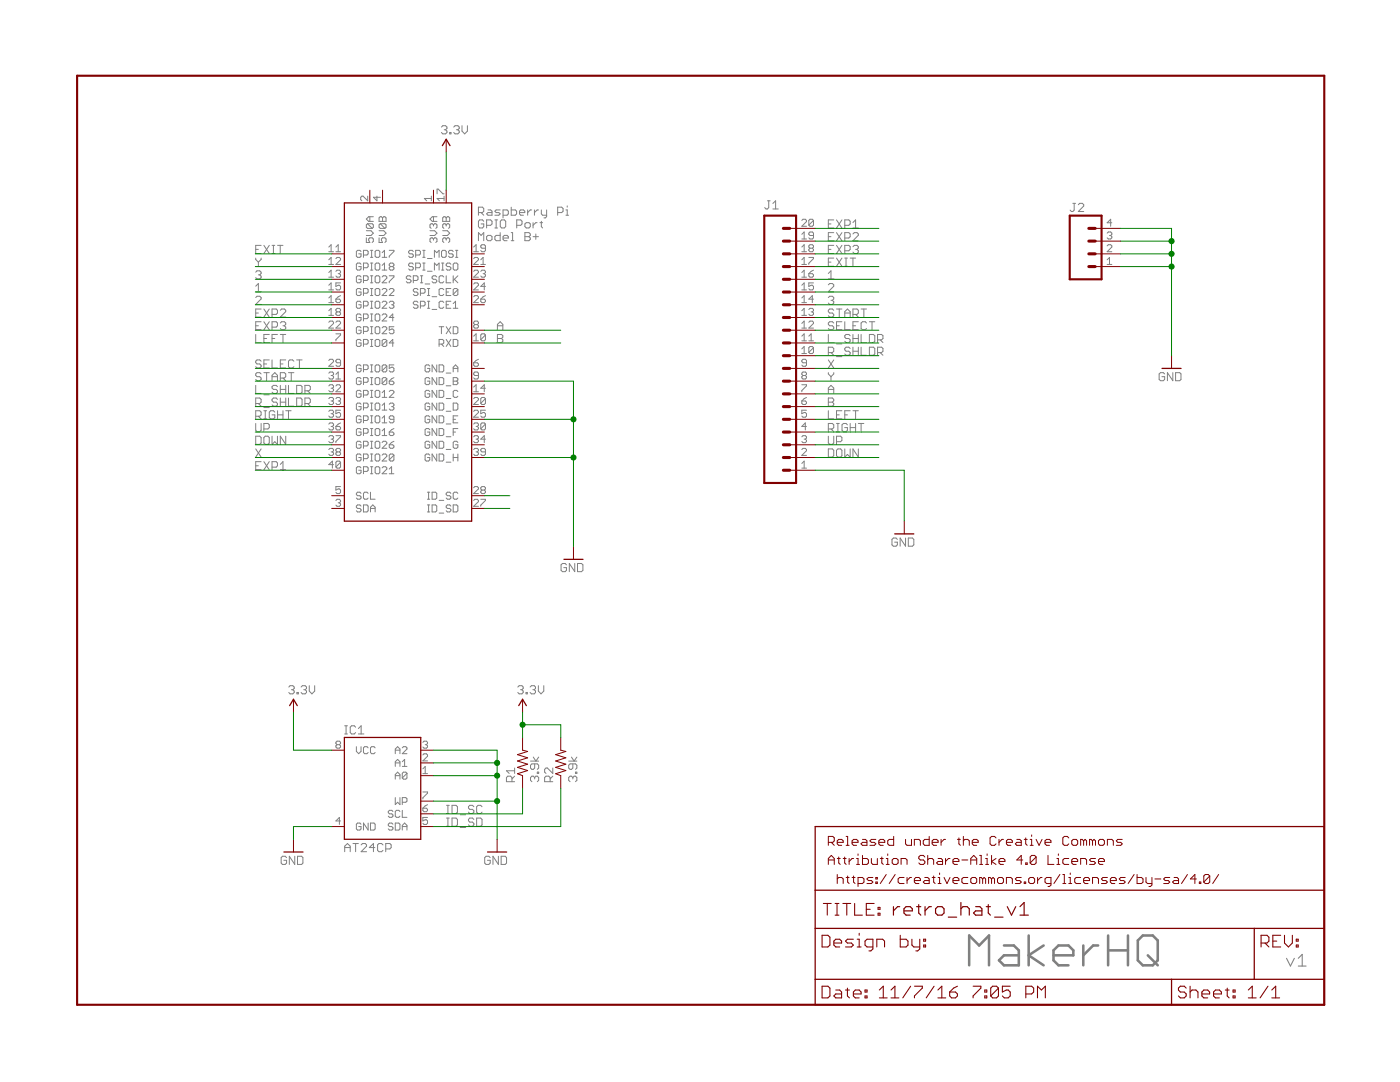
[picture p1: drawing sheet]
<svg xmlns="http://www.w3.org/2000/svg" width="279mm" height="216mm" viewBox="0 0 279 216" stroke-linecap="round" stroke-linejoin="round" font-family="sans-serif">
<path d="M193.4 192.6v-5.9l2 2 2-2v5.9M200.4 188.7h1.9l1 .9v3h-2.9l-1-1 1-1h2.9M205.3 186.7v5.9M208.3 188.7l-3 1.9 3 2M210.2 190.6h4v-1l-1-.9h-2l-1 .9v2l1 1h2M216.2 188.7v3.9M219.2 188.7h-1l-2 1.9M221.1 186.7v5.9M221.1 189.6h4M225.1 186.7v5.9M227.1 187.7l1-1h2l1 1v3.9l-1 1h-2l-1-1zM229.1 190.6l2 2" fill="none" stroke="#808080" stroke-width=".51"/>
<path d="M256.8 191.2l.7 1.6 .8-1.6M259.1 191.2l.8-.8v2.4M259.1 192.8h1.6" fill="none" stroke="#808080" stroke-width=".21"/>
<g fill="none" stroke="#808080" stroke-width=".2">
<path d="M73.4 39.1v1l-.9-1h-.3l-.2 .3v.4l.2 .3M75.2 39.1v1l-.7-.7h1.4M86.1 39.6h-1.4l.5 .5M86.1 39.1v1M87.2 38.7v-1h.3l.9 1h.2M88.1 25.4l.3-.3h.5l.3 .3v.2l-.3 .3M88.6 39.6h-1.4l.5 .5M88.6 39.1v1M88.6 25.9h.3M88.9 25.9l.3 .3v.2l-.3 .3h-.5l-.3-.3M89.7 26.4h.3v.3h-.3zM90.6 25.4l.2-.3h.6l.3 .3v.2l-.3 .3"/>
<path d="M91.1 25.9h.3M91.4 25.9l.3 .3v.2l-.3 .3h-.6l-.2-.3M92.2 25.1v1.1l.5 .5 .6-.5v-1.1M51 54.3l.3-.3h.5l.3 .3v.3l-.3 .2M51 51.5v.3l.6 .5M51 49.8h.6M51 59.4l.3-.3h.5l.3 .3v.2l-1.1 1.1h1.1M51 57.1l.6-.5v1.6M51 58.2h1.1M51.6 52.3v.8M51.6 54.8h.2M51.8 54.8l.3 .3v.3l-.3 .3h-.5l-.3-.3"/>
<path d="M52.1 49h-1.1v1.6h1.1M52.1 51.5v.3l-.5 .5M52.7 49l1 1.6M53.7 49l-1 1.6M54.3 49h.5M54.3 50.6h.5M54.6 49v1.6M55.4 49h1.1M55.9 49v1.6M65.6 49.3l.5-.5v1.4M65.6 51.8l.5-.4v1.4M65.6 54.4l.5-.5v1.4"/>
<path d="M65.6 56.9l.5-.4v1.3M65.6 59.5l.5-.5v1.4M65.6 50.2h1M65.6 52.8h1M65.6 55.3h1M65.6 57.8h1M67 51.6l.3-.2h.4l.3 .2v.2l-1 1h1M67 54.1l.3-.2h.4l.3 .2v.3l-.3 .2M67 59.7h.7l.3 .2v.3l-.3 .2h-.4l-.3-.2zM67 50.2h1M67 49.3l.5-.5v1.4M67.5 54.6h.2"/>
<path d="M67.7 54.6l.3 .2v.3l-.3 .2h-.4l-.3-.2M68 56.5h-1v.6l.7-.2 .3 .2v.5l-.3 .2h-.4l-.3-.2M68 59l-1 .7M72.1 50.2l-.3-.2h-.4l-.3 .2v.9l.3 .3h.4l.3-.3v-.4h-.5M72.1 52.7l-.3-.2h-.4l-.3 .2v1l.3 .2h.4l.3-.2v-.5h-.5M72.1 55.3l-.3-.3h-.4l-.3 .3v.9l.3 .2h.4l.3-.2v-.5h-.5M72.1 57.8l-.3-.2h-.4l-.3 .2v.9l.3 .3h.4l.3-.3v-.4h-.5M72.5 50.9h.7l.3-.2v-.5l-.3-.2h-.7v1.4M72.5 53.4h.7l.3-.2v-.5l-.3-.2h-.7v1.4M72.5 56h.7l.3-.3v-.4l-.3-.3h-.7v1.4M72.5 58.5h.7l.3-.2v-.5l-.3-.2h-.7v1.4M73.1 47.5v.9h.7l-.2-.7 .2-.2h.5l.2 .2v.5l-.2 .2"/>
<path d="M73.1 46h.9l.5 .5-.5 .5h-.9M73.3 44.6l-.2 .3v.4l.2 .3h1M73.3 44.6h1l.2 .3v.4l-.2 .3M73.3 44.6l1 1M73.8 43.2v1M73.9 50h.5M73.9 51.4h.5M73.9 52.5h.5M73.9 53.9h.5M73.9 55h.5M73.9 56.4h.5M73.9 57.6h.5"/>
<path d="M73.9 59h.5M74.2 50v1.4M74.2 52.5v1.4M74.2 55v1.4M74.2 57.6v1.4M74.5 43.2h-.9l-.5 .5 .5 .5h.9M75.1 50h.5l.2 .2v.9l-.2 .3h-.5l-.2-.3v-.9zM75.1 52.5h.5l.2 .2v1l-.2 .2h-.5l-.2-.2v-1zM75.1 55h.5l.2 .3v.9l-.2 .2h-.5l-.2-.2v-.9zM75.1 57.6h.5l.2 .2v.9l-.2 .3h-.5l-.2-.3v-.9zM75.6 47.5v.9h.7l-.2-.5v-.2l.2-.2h.5l.2 .2v.5l-.2 .2M75.6 46h1l.4 .5-.4 .5h-1"/>
<path d="M75.6 43.5l.3-.3h.2l.2 .3 .3-.3h.2l.2 .3v.7h-1.4zM75.9 44.6l-.3 .3v.4l.3 .3h.9M75.9 44.6h.9l.2 .3v.4l-.2 .3M75.9 44.6l.9 1M76.3 51.4h.9M76.3 50.4l.4-.4v1.4M76.3 53l.4-.5v1.4M76.3 53.9h.9M76.3 55.3l.2-.3h.5l.2 .3v.2l-.9 .9h.9M76.3 57.8l.2-.2h.5l.2 .2v.2l-.9 1h.9M76.3 43.5v.7M77.7 50h.9v.2l-.9 .9v.3"/>
<path d="M77.7 55h.9v.3l-.9 .9v.2M77.7 57.8l.2-.2h.5l.2 .2v.2l-.9 1h.9M77.9 53.2l-.2-.2v-.3l.2-.2h.5l.2 .2v.3l-.2 .2M77.9 53.2l-.2 .2v.3l.2 .2h.5l.2-.2v-.3l-.2-.2M77.9 53.2h.5M82 55.3l-.2-.3h-.5l-.2 .3v.2l.2 .2h.5l.2 .3v.2l-.2 .2h-.5l-.2-.2M82.5 50.2l-.2-.2h-.5l-.2 .2v.2l.2 .3h.5l.2 .2v.2l-.2 .3h-.5l-.2-.3M82.5 52.7l-.2-.2h-.5l-.2 .2v.3l.2 .2h.5l.2 .2v.3l-.2 .2h-.5l-.2-.2M82.5 56h.7l.2-.3v-.4l-.2-.3h-.7v1.4M83 50.9h.7l.2-.2v-.5l-.2-.2h-.7v1.4M83 53.4h.7l.2-.2v-.5l-.2-.2h-.7v1.4M83.4 57.8l-.2-.2h-.5l-.2 .2v.2l.2 .3h.5l.2 .2v.2l-.2 .3h-.5l-.2-.3"/>
<path d="M83.9 58.5h.7l.2-.2v-.5l-.2-.2h-.7v1.4M83.9 55h.5M83.9 56.4h.5M84.1 55v1.4M84.4 50h.4M84.4 51.4h.4M84.4 52.5h.4M84.4 53.9h.4M84.6 50v1.4M84.6 52.5v1.4M84.8 56.7h1M85.3 57.6h.5"/>
<path d="M85.3 59h.5M85.3 51.6h.9M85.3 54.1h.9M85.5 57.6v1.4M85.8 46h.9l.5 .5-.5 .5h-.9M86.2 59.2h1M86.5 47.7l-.2-.2h-.3l-.2 .2v.5l.2 .2M86.5 47.7l.2-.2h.3l.2 .2v.5l-.2 .2M86.5 44.9l-.2-.3h-.3l-.2 .3v.4l.2 .3M86.5 44.9l.2-.3h.3l.2 .3v.4l-.2 .3M86.5 43.2v1M86.5 44.9v.2"/>
<path d="M86.5 47.7v.2M86.7 51.4v-1.4l.5 .4 .4-.4v1.4M86.7 53.9v-1.4l.5 .5 .4-.5v1.4M87.2 55.3l-.3-.3h-.4l-.3 .3v.2l.3 .2h.4l.3 .3v.2l-.3 .2h-.4l-.3-.2M87.2 43.2h-.9l-.5 .5 .5 .5h.9M88.1 50.2l.2-.2h.5l.2 .2v.9l-.2 .3h-.5l-.2-.3zM88.1 52.5h.5M88.1 53.9h.5M88.3 43.5l.3-.3h.2l.2 .3 .3-.3h.2l.2 .3v.7h-1.4zM88.3 46h1l.4 .5-.4 .5h-1M88.3 52.5v1.4M88.6 55.3l-.3-.3h-.4l-.3 .3v.9l.3 .2h.4l.3-.2"/>
<path d="M88.6 57.8l-.3-.2h-.4l-.3 .2v.9l.3 .3h.4l.3-.3M89 44.9l.3-.3h.2l.2 .3v.4l-.2 .3M89 47.7l.3-.2h.2l.2 .2v.5l-.2 .2M89 47.7l-.2-.2h-.2l-.3 .2v.5l.3 .2M89 44.9l-.2-.3h-.2l-.3 .3v.4l.3 .3M89 55v1.4h1M89 58.3h.5M89 43.5v.7M89 44.9v.2M89 47.7v.2M90 52.7l-.3-.2h-.4l-.3 .2v.3l.3 .2h.4l.3 .2v.3l-.3 .2h-.4l-.3-.2M90 57.6h-1v1.4h1"/>
<path d="M90.4 50.2l-.2-.2h-.5l-.2 .2v.2l.2 .3h.5l.2 .2v.2l-.2 .3h-.5l-.2-.3M90.4 55v1.4M90.7 52.5h.4l.3 .2v1l-.3 .2h-.4l-.3-.2v-1zM90.7 55.7l.7 .7M90.9 50h.5M90.9 51.4h.5M91.1 50v1.4M91.4 57.8l-.3-.2h-.4l-.3 .2v.9M91.4 57.8v.9l-.3 .3h-.4l-.3-.3M91.4 55l-1 1M91.4 57.8l-1 .9M94.5 51.6l.3-.2h.4l.3 .2v.2l-1 1h1"/>
<path d="M94.5 54.1l.3-.2h.4l.3 .2v.3l-1 .9h1M94.5 56.7l.3-.2h.4l.3 .2v.2l-1 .9h1M94.5 59.2l.3-.2h.4l.3 .2v.3l-1 .9h1M94.5 50.2h1M94.5 49.3l.5-.5v1.4M95.5 42.4h.8l.2-.3v-.5l-.2-.3h-.8v1.6M95.5 48v-1.6l.5 .6 .5-.6v1.6M95.9 52.8h1M95.9 54.1l.3-.2h.4l.3 .2v.3l-.3 .2M95.9 59.7h.7l.3 .2v.3l-.3 .2h-.4l-.3-.2zM95.9 51.8l.5-.4v1.4M96 42.4l.5 .5"/>
<path d="M96.4 54.6h.2M96.5 44.2l-.2-.3h-.6l-.2 .3v1l.2 .3h.6l.2-.3v-.5h-.5M96.6 54.6l.3 .2v.3l-.3 .2h-.4l-.3-.2M96.9 49.5h-.7l-.3-.2v-.2l.3-.3h.4l.3 .3v.9l-.3 .2h-.4l-.3-.2M96.9 57.1h-1l.7-.6v1.3M96.9 59l-1 .7M97.1 45h.8l.3-.3v-.5l-.3-.3h-.8v1.6M97.1 47.2l.3-.2h.5l.3 .2v.6l-.3 .2h-.5l-.3-.2zM97.4 41.9h.5l.3 .2v.8h-.8l-.3-.2 .3-.3h.8M98.8 43.9h.5M98.8 45.5h.5M99 43.9v1.6"/>
<path d="M99.8 41.9h-.8l-.2 .2 .2 .3h.5l.3 .3-.3 .2h-.7M99.8 46.4v1.6h-.8l-.2-.2v-.6l.2-.2h.8M100.1 43.9h.5l.3 .3v1l-.3 .3h-.5l-.3-.3v-1zM100.4 42.9h.8l.3-.2v-.6l-.3-.2h-.8v1.6M100.4 47.5h1.1v-.3l-.3-.2h-.6l-.2 .2v.6l.2 .2h.6M102 41.3v1.6h.8l.3-.2v-.6l-.3-.2h-.8M102 48h.6M102 46.4h.3v1.6M103.1 45h.8l.3-.3v-.5l-.3-.3h-.8v1.6M103.7 42.4h1v-.3l-.2-.2h-.6l-.2 .2v.6l.2 .2h.6M104.8 44.7l.2-.3h.6l.2 .3v.5l-.2 .3h-.6l-.2-.3zM104.8 46.4h.8l.2 .3v.3l-.2 .2 .2 .3v.3l-.2 .2h-.8z"/>
<path d="M104.8 47.2h.8M105.3 41.9v1M106.1 41.9h-.3l-.5 .5M106.4 44.4v1.1M106.4 47.2h1.1M106.7 41.9v1M106.9 46.7v1.1M107.2 44.4h-.3l-.5 .6M107.5 41.9h-.3l-.5 .5M107.8 44.4h.5M108 41.9v.8l.3 .2h.8M108 44.2v1l.3 .3"/>
<path d="M109.1 41.9v1.3l-.3 .3h-.2M111.3 42.4h.8l.3-.3v-.5l-.3-.3h-.8v1.6M112.9 41.9h.3v1M112.9 42.9h.6M113.2 41.1v.2M153.2 40.1h.5M153.4 40.1v1.3l-.2 .3h-.3l-.3-.3M154.2 41.7h1.1M154.2 40.6l.6-.5v1.6M160 50.2h1M160 52.8h1M160 55.3h1"/>
<path d="M160 57.8h1M160 47.7h1M160 46.8l.5-.5v1.4M160 49.3l.5-.5v1.4M160 51.8l.5-.4v1.4M160 54.4l.5-.5v1.4M160 56.9l.5-.4v1.3M160 59.5l.5-.5v1.4M160 44l.3-.2h.4l.3 .2v.2l-1 .9h1M161.4 51.4h.9v.2l-.9 .9v.3M161.4 54.6h.7l.2 .2v.3l-.2 .2h-.5l-.2-.2zM161.6 49.5l-.2 .3v.2l.2 .2h.5l.2-.2v-.2l-.2-.3"/>
<path d="M161.6 49.5l-.2-.2v-.2l.2-.3h.5l.2 .3v.2l-.2 .2M161.6 49.5h.5M162.3 47h-.7l-.2-.2v-.3l.2-.2h.5l.2 .2v1l-.2 .2h-.5l-.2-.2M162.3 56.5h-.9v.6l.5-.2h.2l.2 .2v.5l-.2 .2h-.5l-.2-.2M162.3 59.7h-.9l.7-.7v1.4M162.3 44l-.2-.2h-.5l-.2 .2v.9M162.3 44v.9l-.2 .2h-.5l-.2-.2M162.3 53.9l-.9 .7M162.3 44l-.9 .9M165.3 44.7h.5M165.3 47.2h.5M165.3 49.8h.5"/>
<path d="M165.3 52.3h.5M165.3 56.8l.3-.2h.5l.3 .2v.3l-1.1 1.1h1.1M165.3 59.4l.3-.3h.5l.3 .3v.2l-.3 .3M165.3 54.6l.5-.6v1.7M165.3 55.7h1.1M165.8 59.9h.3M166.1 59.9l.3 .3v.3l-.3 .2h-.5l-.3-.2M166.4 43.9h-1.1v1.6h1.1M166.4 46.4h-1.1v1.6h1.1M166.4 49h-1.1v1.6h1.1M166.4 51.5h-1.1v1.6h1.1M166.9 51.5l1.1 1.6"/>
<path d="M166.9 43.9l1.1 1.6M166.9 46.4l1.1 1.6M166.9 49l1.1 1.6M168 51.5l-1.1 1.6M168 43.9l-1.1 1.6M168 46.4l-1.1 1.6M168 49l-1.1 1.6M168.6 45h.8l.3-.3v-.5l-.3-.3h-.8v1.6M168.6 47.5h.8l.3-.3v-.5l-.3-.3h-.8v1.6M168.6 50h.8l.3-.2v-.6l-.3-.2h-.8v1.6M168.6 51.5h.5M168.6 53.1h.5"/>
<path d="M168.8 51.5v1.6M169.7 51.5h1.1M170.2 45.5h1.1M170.2 46.7l.3-.3h.5l.3 .3v.2l-1.1 1.1h1.1M170.2 49.2l.3-.2h.5l.3 .2v.3l-.3 .3M170.2 51.5v1.6M170.2 44.4l.6-.5v1.6M170.8 49.8h.2M171 49.8l.3 .2v.3l-.3 .3h-.5l-.3-.3M214.1 40.6h.6M214.4 40.6v1.3l-.3 .3h-.3l-.2-.3M215.2 40.9l.3-.3h.5l.3 .3v.2l-1.1 1.1h1.1"/>
<path d="M221 49.1l.2-.3h.5l.2 .3v.2l-.9 .9h.9M221 52.8h.9M221 51.8l.4-.4v1.4M221 46.5l.2-.2h.5l.2 .2v.3l-.2 .2M221.4 47h.3M221.7 47l.2 .2v.3l-.2 .2h-.5l-.2-.2M221.9 44.4h-.9l.7-.6v1.3M51 66.7v1.6h1.1M51 76.9v1.6h1.1M51 65h.6M51 62.5h.6M52.1 74.6l-.3-.2h-.5l-.3 .2v.3l.3 .3h.5l.3 .2v.3l-.3 .3h-.5l-.3-.3"/>
<path d="M52.1 61.7h-1.1v1.6h1.1M52.1 64.2h-1.1v1.6h1.1M52.1 72.1l-.3-.3h-.5l-.3 .3v.2l.3 .3h.5l.3 .3v.3l-.3 .2h-.5l-.3-.2M52.7 74.4h1M52.7 67.5h.5M52.7 72.6h.5M52.7 78.8h1M52.7 61.7l1 1.6M52.7 64.2l1 1.6M53.2 74.4v1.6M53.7 66.7h-1v1.6h1M53.7 71.8h-1v1.6h1"/>
<path d="M53.7 61.7l-1 1.6M53.7 64.2l-1 1.6M54.3 75.2h1.1M54.3 65.3h.8l.3-.3v-.5l-.3-.3h-.8v1.6M54.3 62.7h.8l.3-.2v-.6l-.3-.2h-.8v1.6M54.3 76v-1.1l.5-.5 .6 .5v1.1M54.3 67.5h.5M54.3 71.8v1.6h1.1M55.4 79.7l-.3-.3h-.5l-.3 .3v.3l.3 .2h.5l.3 .3v.3l-.3 .2h-.5l-.3-.2M55.4 77.2l-.3-.3h-.5l-.3 .3v.2l.3 .3h.5l.3 .3v.3l-.3 .2h-.5l-.3-.2M55.4 66.7h-1.1v1.6M55.9 75.4h.8l.3-.2v-.6l-.3-.2h-.8v1.6"/>
<path d="M55.9 76.9v1.6M55.9 79.4v1.6M55.9 66.7h1.1M55.9 72.6h.6M55.9 64.5l.3-.3h.5l.3 .3v.2l-.3 .3M55.9 61.9l.3-.2h.5l.3 .2v.3l-1.1 1.1h1.1M55.9 77.7h1.1M56.5 66.7v1.6M56.5 65h.2M56.5 75.4l.5 .6M56.7 65l.3 .3v.3l-.3 .2h-.5l-.3-.2M57 71.8h-1.1v1.6h1.1"/>
<path d="M57 76.9v1.6M57 79.4v1.6M57.6 74.4h1.1M57.6 76.9v1.6h1.1M57.6 79.4v1.6h1.1M58.1 74.4v1.6M58.7 72.1l-.3-.3h-.6l-.2 .3v1.1l.2 .2h.6l.3-.2M59.2 79.4h.8l.3 .3v1.1l-.3 .2h-.8zM59.2 71.8h1.1M59.2 76.9h.8l.3 .3v1.1l-.3 .2h-.8zM59.8 71.8v1.6M60.9 78h.8l.2-.3v-.5l-.2-.3h-.8v1.6"/>
<path d="M61.4 78l.5 .5M65.6 71.9l.2-.2h.5l.3 .2v.3l-1 .9h1M65.6 62l.5-.5v1.4M65.6 60.4h1M65.6 64.3l.2-.2h.5l.3 .2v.2l-1 1h1M65.6 62.9h1M65.6 74.5l.2-.3h.5l.3 .3v.2l-.3 .2M65.6 77l.2-.2h.5l.3 .2v.2l-.3 .3M65.6 79.5l.2-.2h.5l.3 .2v.3l-.3 .2M66.1 74.9h.2M66.1 77.5h.2M66.3 74.9l.3 .3v.2l-.3 .2h-.5l-.2-.2"/>
<path d="M66.3 77.5l.3 .2v.2l-.3 .3h-.5l-.2-.3M67 79.5l.3-.2h.4l.3 .2v.3l-.3 .2M67 77l.3-.2h.4l.3 .2v.2l-1 1h1M67 64.3l.3-.2h.4l.3 .2v.2l-1 1h1M67 66.6h1v.2l-1 1v.2M67 74.7l.5-.5v1.4M67 75.6h1M67.3 62.2l-.3 .3v.2l.3 .2h.4l.3-.2v-.2l-.3-.3M67.3 62.2l-.3-.2v-.2l.3-.3h.4l.3 .3v.2l-.3 .2M67.3 62.2h.4M68 72.4h-.7l-.3-.2v-.3l.3-.2h.4l.3 .2v1l-.3 .2h-.4l-.3-.2M72.1 73l-.3-.2h-.4l-.3 .2v1l.3 .2h.4l.3-.2v-.5h-.5"/>
<path d="M72.1 60.3l-.3-.2h-.4l-.3 .2v1l.3 .2h.4l.3-.2v-.5h-.5M72.1 62.9l-.3-.2h-.4l-.3 .2v.9l.3 .3h.4l.3-.3v-.4h-.5M72.1 65.4l-.3-.2h-.4l-.3 .2v1l.3 .2h.4l.3-.2v-.5h-.5M72.1 68l-.3-.3h-.4l-.3 .3v.9l.3 .2h.4l.3-.2v-.5h-.5M72.1 75.6l-.3-.2h-.4l-.3 .2v.9l.3 .3h.4l.3-.3v-.4h-.5M72.1 78.1l-.3-.2h-.4l-.3 .2v1l.3 .2h.4l.3-.2v-.5h-.5M72.5 73.7h.7l.3-.2v-.5l-.3-.2h-.7v1.4M72.5 61h.7l.3-.2v-.5l-.3-.2h-.7v1.4M72.5 63.6h.7l.3-.2v-.5l-.3-.2h-.7v1.4M72.5 66.1h.7l.3-.2v-.5l-.3-.2h-.7v1.4M72.5 68.7h.7l.3-.3v-.4l-.3-.3h-.7v1.4M72.5 76.3h.7l.3-.2v-.5l-.3-.2h-.7v1.4"/>
<path d="M72.5 78.8h.7l.3-.2v-.5l-.3-.2h-.7v1.4M73.9 72.8h.5M73.9 74.2h.5M73.9 60.1h.5M73.9 61.5h.5M73.9 62.7h.5M73.9 64.1h.5M73.9 65.2h.5M73.9 66.6h.5M73.9 67.7h.5M73.9 69.1h.5M73.9 75.4h.5"/>
<path d="M73.9 76.8h.5M73.9 77.9h.5M73.9 79.3h.5M74.2 60.1v1.4M74.2 62.7v1.4M74.2 65.2v1.4M74.2 67.7v1.4M74.2 72.8v1.4M74.2 75.4v1.4M74.2 77.9v1.4M74.9 75.6l.2-.2h.5l.2 .2v.9l-.2 .3h-.5l-.2-.3zM75.1 72.8h.5l.2 .2v1l-.2 .2h-.5l-.2-.2v-1z"/>
<path d="M75.1 60.1h.5l.2 .2v1l-.2 .2h-.5l-.2-.2v-1zM75.1 62.7h.5l.2 .2v.9l-.2 .3h-.5l-.2-.3v-.9zM75.1 65.2h.5l.2 .2v1l-.2 .2h-.5l-.2-.2v-1zM75.1 67.7h.5l.2 .3v.9l-.2 .2h-.5l-.2-.2v-.9zM75.1 77.9h.5l.2 .2v1l-.2 .2h-.5l-.2-.2v-1zM76.3 65.4l.2-.2h.5l.2 .2v.3l-.9 .9h.9M76.3 78.4l.4-.5v1.4M76.3 60.3l.2-.2h.5l.2 .2v.3l-.9 .9h.9M76.3 62.9l.2-.2h.5l.2 .2v.2l-.9 1h.9M76.3 79.3h.9M77.2 68v.9l-.2 .2h-.5l-.2-.2M77.2 73l-.2-.2h-.5l-.2 .2v1"/>
<path d="M77.2 73v1l-.2 .2h-.5l-.2-.2M77.2 75.6v.9l-.2 .3h-.5l-.2-.3M77.2 68l-.2-.3h-.5l-.2 .3v.9M77.2 75.6l-.2-.2h-.5l-.2 .2v.9M77.2 68l-.9 .9M77.2 73l-.9 1M77.2 75.6l-.9 .9M77.7 60.3l.2-.2h.5l.2 .2v.3l-.2 .2M77.7 76.1h.7l.2 .2v.2l-.2 .3h-.5l-.2-.3zM77.7 78.1l.2-.2h.5l.2 .2v.3l-.9 .9h.9M78.1 60.8h.3M78.4 60.8l.2 .2v.3l-.2 .2h-.5l-.2-.2"/>
<path d="M78.6 68.4h-.9l.7-.7v1.4M78.6 65.2h-.9v.7l.7-.2 .2 .2v.5l-.2 .2h-.5l-.2-.2M78.6 72.8h-.9v.7l.7-.2 .2 .2v.5l-.2 .2h-.5l-.2-.2M78.6 63.4h-.9l.7-.7v1.4M78.6 75.4l-.9 .7M83.4 60.3l-.2-.2h-.5l-.2 .2v.3l.2 .2h.5l.2 .2v.3l-.2 .2h-.5l-.2-.2M83.9 61h.7l.2-.2v-.5l-.2-.2h-.7v1.4M85.3 60.1h.5M85.3 61.5h.5M85.5 60.1v1.4M85.8 73l-.3-.2h-.4l-.3 .2v1l.3 .2h.4l.3-.2v-.5h-.5M85.8 75.6l-.3-.2h-.4l-.3 .2v.9l.3 .3h.4l.3-.3v-.4h-.5"/>
<path d="M85.8 78.1l-.3-.2h-.4l-.3 .2v1l.3 .2h.4l.3-.2v-.5h-.5M86.2 61.7h1M87.2 72.8v1.4l-1-1.4v1.4M87.2 75.4v1.4l-1-1.4v1.4M87.2 77.9v1.4l-1-1.4v1.4M87.6 72.8h.7l.3 .2v1l-.3 .2h-.7zM87.6 68.7h.7l.3-.3v-.4l-.3-.3h-.7v1.4M87.6 75.4h.7l.3 .2v.9l-.3 .3h-.7zM87.6 77.9h.7l.3 .2v1l-.3 .2h-.7zM87.6 65.2h1M88.1 68.7l.5 .4M88.1 65.2v1.4"/>
<path d="M88.6 60.3l-.3-.2h-.4l-.3 .2v1l.3 .2h.4l.3-.2M89 74.4h1M89 60.8h.5M89 65.2l1 1.4M89 67.7l1 1.4M89 77h1M89 79.5h1M90 60.1h-1v1.4h1M90 65.2l-1 1.4M90 67.7l-1 1.4M90.4 73.5h1M90.4 65.2h.7l.3 .2v1l-.3 .2h-.7z"/>
<path d="M90.4 67.7h.7l.3 .3v.9l-.3 .2h-.7zM90.4 74.2v-.9l.5-.5 .5 .5v.9M90.4 75.4h.7l.3 .2v.2l-.3 .3 .3 .2v.2l-.3 .3h-.7zM90.4 61.5h1M90.4 60.6l.5-.5v1.4M90.4 76.1h.7M91.4 78.1l-.3-.2h-.4l-.3 .2v1l.3 .2h.4l.3-.2M94.5 72.4h.7l.3 .2v.3l-.3 .2h-.4l-.3-.2zM94.5 79.5l.3-.2h.4l.3 .2v.3l-1 .9h1M94.5 67.1l.5-.5v1.4M94.5 77.2l.5-.4v1.4M94.5 68h1"/>
<path d="M94.5 78.2h1M94.8 64.8l-.3-.3v-.2l.3-.2h.4l.3 .2v.2l-.3 .3M94.8 64.8l-.3 .2v.2l.3 .3h.4l.3-.3v-.2l-.3-.2M94.8 64.8h.4M95.5 74.9h-.7l-.3-.2v-.2l.3-.3h.4l.3 .3v.9l-.3 .2h-.4l-.3-.2M95.5 71.7l-1 .7M96.9 66.8l-1 1M96.9 79.5v1l-.3 .2h-.4l-.3-.2M96.9 66.8l-.3-.2h-.4l-.3 .2v1M96.9 66.8v1l-.3 .2h-.4l-.3-.2M96.9 79.5l-.3-.2h-.4l-.3 .2v1M96.9 77.5h-1l.7-.7v1.4"/>
<path d="M96.9 79.5l-1 1M99.3 66.7h.8l.3 .3v.3l-.3 .2 .3 .3v.3l-.3 .2h-.8zM99.3 67.5h.8M99.3 65h1.1M99.3 65.8v-1.1l.5-.5 .6 .5v1.1M160 60.4h1M160 62.9h1M160 65.5h1M160 68h1M160 76.8h1v.2l-1 .9v.3M160 62l.5-.5v1.4M160 64.5l.5-.4v1.4"/>
<path d="M160 67.1l.5-.5v1.4M160 69.6l.5-.4v1.3M160 70.5h1M160.3 74.9l-.3 .3v.2l.3 .2h.4l.3-.2v-.2l-.3-.3M160.3 74.9l-.3-.2v-.2l.3-.3h.4l.3 .3v.2l-.3 .2M160.3 74.9h.4M161 72.4h-.7l-.3-.2v-.3l.3-.2h.4l.3 .2v1l-.3 .2h-.4l-.3-.2M161 79.3l-1 .7M161.4 61.8l.2-.3h.5l.2 .3v.2l-.2 .2M161.4 64.3l.2-.2h.5l.2 .2v.2l-.9 1h.9M161.4 68h.9M161.4 67.1l.5-.5v1.4"/>
<path d="M161.9 62.2h.2M162.1 62.2l.2 .3v.2l-.2 .2h-.5l-.2-.2M162.3 69.4l-.2-.2h-.5l-.2 .2v.9M162.3 69.4v.9l-.2 .2h-.5l-.2-.2M162.3 69.4l-.9 .9M165.3 79.4h.8l.3 .3v.3l-.3 .2 .3 .3v.3l-.3 .2h-.8zM165.3 66.7v1.6h1.1M165.3 70.4h.8l.3-.3v-.6l-.3-.2h-.8v1.6M165.3 74.4v.2l.5 .6M165.3 78.5v-1.1l.5-.5 .6 .5v1.1M165.3 77.7h1.1M165.3 71.8l1.1 1.6"/>
<path d="M165.8 75.2v.8M165.8 70.4l.6 .5M166.4 64.5l-.3-.3h-.5l-.3 .3v.2l.3 .3h.5l.3 .3v.3l-.3 .2h-.5l-.3-.2M166.4 74.4v.2l-.6 .6M166.4 61.9l-.3-.2h-.5l-.3 .2v.3l.3 .3h.5l.3 .2v.3l-.3 .3h-.5l-.3-.3M166.4 71.8l-1.1 1.6M166.9 65h.6M166.9 61.7h1.1M166.9 68.6h1.1M166.9 71.2h1.1M167.5 61.7v1.6M168 64.2h-1.1v1.6h1.1"/>
<path d="M168.6 63.3v-1.1l.5-.5 .6 .5v1.1M168.6 64.2v1.6h1.1M168.6 62.5h1.1M169.7 67l-.3-.3h-.6l-.2 .3v.3l.2 .2h.6l.3 .3v.3l-.3 .2h-.6l-.2-.2M169.7 69.5l-.3-.2h-.6l-.2 .2v.3l.2 .3h.6l.3 .3v.2l-.3 .3h-.6l-.2-.3M170.2 62.7h.8l.3-.2v-.6l-.3-.2h-.8v1.6M170.2 66.7v1.6M170.2 69.3v1.6M170.2 67.5h1.1M170.2 65h.6M170.2 70.1h1.1M170.8 62.7l.5 .6"/>
<path d="M171.3 64.2h-1.1v1.6h1.1M171.3 66.7v1.6M171.3 69.3v1.6M171.9 66.7v1.6h1M171.9 69.3v1.6h1M171.9 61.7h1M172.4 61.7v1.6M172.9 64.5l-.2-.3h-.6l-.2 .3v1.1l.2 .2h.6l.2-.2M173.5 66.7h.8l.3 .3v1.1l-.3 .2h-.8zM173.5 64.2h1.1M173.5 69.3h.8l.3 .2v1.1l-.3 .3h-.8zM174 64.2v1.6"/>
<path d="M175.1 67.8h.8l.3-.3v-.5l-.3-.3h-.8v1.6M175.1 70.4h.8l.3-.3v-.6l-.3-.2h-.8v1.6M175.7 67.8l.5 .5M175.7 70.4l.5 .5M232.4 74.6l-.2-.2h-.6l-.3 .2v1.1l.3 .3h.6l.2-.3v-.5h-.5M234.1 74.4v1.6l-1.1-1.6v1.6M234.6 74.4h.8l.3 .2v1.1l-.3 .3h-.8zM51 83.1h.8l.3-.3v-.6l-.3-.2h-.8v1.6M51 80.5h.8l.3-.3v-.5l-.3-.3h-.8v1.6M51 84.5v1.4l.3 .2h.5l.3-.2v-1.4M51 87h.8l.3 .3v1.1l-.3 .3h-.8zM51 89.6l1.1 1.6"/>
<path d="M51 92.9h.6M51.6 80.5l.5 .5M51.6 83.1l.5 .5M52.1 92.1h-1.1v1.6h1.1M52.1 89.6l-1.1 1.6M52.7 85.6h.8l.2-.3v-.5l-.2-.3h-.8v1.6M52.7 83.6h.5M52.7 82h.5M52.7 81.3h1M52.7 92.1l1 1.6M52.9 87h.6l.2 .3v1.1l-.2 .3h-.6l-.2-.3v-1.1zM52.9 82v1.6"/>
<path d="M53.7 92.1l-1 1.6M54.3 87v1.7l.5-.6 .6 .6v-1.7M54.3 93.2h.8l.3-.3v-.5l-.3-.3h-.8v1.6M54.8 82.2l-.2-.2h-.6l-.3 .2v1.1l.3 .3h.6l.2-.3v-.5h-.5M55.4 82.8h1.1M55.4 82v1.6M55.9 92.7l.6-.6v1.6M55.9 80.2h1.1M55.9 93.7h1.1M56.5 82v1.6M57 87v1.7l-1.1-1.7v1.7M57 82h1.1"/>
<path d="M57.6 82v1.6M60.9 80.5h.8l.2-.3v-.5l-.2-.3h-.8v1.6M61.4 80.5l.5 .5M65.6 82.1l.2-.2h.5l.3 .2v.2l-.3 .2M65.6 84.6l.2-.2h.5l.3 .2v.3l-.3 .2M65.6 87.2l.2-.3h.5l.3 .3v.2l-.3 .2M65.6 89.7l.2-.2h.5l.3 .2v.2l-.3 .3M66.1 80h.2M66.1 82.5h.2M66.1 85.1h.2M66.1 87.6h.2M66.1 90.2h.2"/>
<path d="M66.3 80l.3 .2v.3l-.3 .2h-.5l-.2-.2M66.3 82.5l.3 .3v.2l-.3 .2h-.5l-.2-.2M66.3 85.1l.3 .2v.3l-.3 .2h-.5l-.2-.2M66.3 87.6l.3 .3v.2l-.3 .2h-.5l-.2-.2M66.3 90.2l.3 .2v.2l-.3 .3h-.5l-.2-.3M66.6 92.7h-1l.7-.7v1.4M67 99.9l.3-.3h.4l.3 .3v.2l-.3 .2M67 85.1h.7l.3 .2v.3l-.3 .2h-.4l-.3-.2zM67 86.9h1v.3l-1 .9v.2M67.3 90.2l-.3-.3v-.2l.3-.2h.4l.3 .2v.2l-.3 .3M67.3 90.2l-.3 .2v.2l.3 .3h.4l.3-.3v-.2l-.3-.2M67.3 90.2h.4"/>
<path d="M67.5 80h.2M67.7 80l.3 .2v.3l-.3 .2h-.4l-.3-.2M68 81.9h-1v.6l.7-.2 .3 .2v.5l-.3 .2h-.4l-.3-.2M68 92.2v1l-.3 .2h-.4l-.3-.2M68 97.1h-1v.7l.7-.2 .3 .2v.5l-.3 .2h-.4l-.3-.2M68 92.2l-.3-.2h-.4l-.3 .2v1M68 92.2l-1 1M68 84.4l-1 .7M72.1 80.7l-.3-.3h-.4l-.3 .3v.9l.3 .2h.4l.3-.2v-.5h-.5M72.1 83.2l-.3-.2h-.4l-.3 .2v.9l.3 .3h.4l.3-.3v-.4h-.5M72.1 85.7l-.3-.2h-.4l-.3 .2v1l.3 .2h.4l.3-.2v-.5h-.5M72.1 88.3l-.3-.2h-.4l-.3 .2v.9l.3 .3h.4l.3-.3v-.4h-.5"/>
<path d="M72.1 90.8l-.3-.2h-.4l-.3 .2v1l.3 .2h.4l.3-.2v-.5h-.5M72.1 93.4l-.3-.3h-.4l-.3 .3v.9l.3 .2h.4l.3-.2v-.5h-.5M72.1 98.4l-.3-.2h-.4l-.3 .2v.3l.3 .2h.4l.3 .2v.3l-.3 .2h-.4l-.3-.2M72.5 81.4h.7l.3-.3v-.4l-.3-.3h-.7v1.4M72.5 83.9h.7l.3-.2v-.5l-.3-.2h-.7v1.4M72.5 86.4h.7l.3-.2v-.5l-.3-.2h-.7v1.4M72.5 89h.7l.3-.2v-.5l-.3-.2h-.7v1.4M72.5 91.5h.7l.3-.2v-.5l-.3-.2h-.7v1.4M72.5 94.1h.7l.3-.3v-.4l-.3-.3h-.7v1.4M73.5 98.4l-.3-.2h-.4l-.3 .2v1l.3 .2h.4l.3-.2M73.9 98.2v1.4h1M73.9 80.4h.5"/>
<path d="M73.9 81.8h.5M73.9 83h.5M73.9 84.4h.5M73.9 85.5h.5M73.9 86.9h.5M73.9 88.1h.5M73.9 89.5h.5M73.9 90.6h.5M73.9 92h.5M73.9 93.1h.5M73.9 94.5h.5M74.2 80.4v1.4"/>
<path d="M74.2 83v1.4M74.2 85.5v1.4M74.2 88.1v1.4M74.2 90.6v1.4M74.2 93.1v1.4M75.1 80.4h.5l.2 .3v.9l-.2 .2h-.5l-.2-.2v-.9zM75.1 83h.5l.2 .2v.9l-.2 .3h-.5l-.2-.3v-.9zM75.1 85.5h.5l.2 .2v1l-.2 .2h-.5l-.2-.2v-1zM75.1 88.1h.5l.2 .2v.9l-.2 .3h-.5l-.2-.3v-.9zM75.1 90.6h.5l.2 .2v1l-.2 .2h-.5l-.2-.2v-1zM75.1 93.1h.5l.2 .3v.9l-.2 .2h-.5l-.2-.2v-.9zM76.3 80.9l.4-.5v1.4"/>
<path d="M76.3 83.4l.4-.4v1.4M76.3 86l.4-.5v1.4M76.3 88.3l.2-.2h.5l.2 .2v.2l-.9 1h.9M76.3 90.8l.2-.2h.5l.2 .2v.3l-.9 .9h.9M76.3 93.4l.2-.3h.5l.2 .3v.2l-.9 .9h.9M76.3 81.8h.9M76.3 84.4h.9M76.3 86.9h.9M77.7 80.7l.2-.3h.5l.2 .3v.2l-.2 .2M77.7 86.2h.7l.2 .2v.3l-.2 .2h-.5l-.2-.2zM77.7 88.8h.7l.2 .2v.2l-.2 .3h-.5l-.2-.3zM77.7 94.5h.9"/>
<path d="M77.7 93.6l.4-.5v1.4M78.1 81.1h.3M78.4 81.1l.2 .3v.2l-.2 .2h-.5l-.2-.2M78.6 83.7h-.7l-.2-.3v-.2l.2-.2h.5l.2 .2v.9l-.2 .3h-.5l-.2-.3M78.6 90.8v1l-.2 .2h-.5l-.2-.2M78.6 90.8l-.2-.2h-.5l-.2 .2v1M78.6 85.5l-.9 .7M78.6 88.1l-.9 .7M78.6 90.8l-.9 1M85.3 98.2h.5M85.3 99.6h.5M85.5 98.2v1.4"/>
<path d="M85.8 85.7l-.3-.2h-.4l-.3 .2v1l.3 .2h.4l.3-.2v-.5h-.5M85.8 80.7l-.3-.3h-.4l-.3 .3v.9l.3 .2h.4l.3-.2v-.5h-.5M85.8 83.2l-.3-.2h-.4l-.3 .2v.9l.3 .3h.4l.3-.3v-.4h-.5M85.8 88.3l-.3-.2h-.4l-.3 .2v.9l.3 .3h.4l.3-.3v-.4h-.5M85.8 90.8l-.3-.2h-.4l-.3 .2v1l.3 .2h.4l.3-.2v-.5h-.5M86.2 98.2h.7l.3 .2v1l-.3 .2h-.7zM87.2 80.4v1.4l-1-1.4v1.4M87.2 83v1.4l-1-1.4v1.4M87.2 85.5v1.4l-1-1.4v1.4M87.2 88.1v1.4l-1-1.4v1.4M87.2 90.6v1.4l-1-1.4v1.4M87.6 80.4h.7l.3 .3v.9l-.3 .2h-.7z"/>
<path d="M87.6 83h.7l.3 .2v.9l-.3 .3h-.7zM87.6 85.5h.7l.3 .2v1l-.3 .2h-.7zM87.6 88.1h.7l.3 .2v.9l-.3 .3h-.7zM87.6 90.6h.7l.3 .2v1l-.3 .2h-.7zM87.6 99.8h1M89 82.1h1M89 84.6h1M89 87.1h1M89 89.7h1M89 92.2h1M90 98.4l-.3-.2h-.4l-.3 .2v.3l.3 .2h.4l.3 .2v.3l-.3 .2h-.4l-.3-.2M90.4 80.4h.7l.3 .3v.9l-.3 .2h-.7z"/>
<path d="M90.4 90.6v1.4M90.4 83.7h.5M90.4 86.2h.5M90.4 91.3h1M91.4 83h-1v1.4h1M91.4 85.5h-1v1.4M91.4 88.3l-.3-.2h-.4l-.3 .2v.9l.3 .3h.4l.3-.3v-.4h-.5M91.4 98.4l-.3-.2h-.4l-.3 .2v1l.3 .2h.4l.3-.2M91.4 90.6v1.4M94.5 82.1l.3-.2h.4l.3 .2v.2l-1 .9h1M94.5 84.6l.3-.2h.4l.3 .2v.3l-.3 .2M94.5 87.2l.3-.3h.4l.3 .3v.2l-.3 .2"/>
<path d="M94.5 89.7l.3-.2h.4l.3 .2v.2l-.3 .3M94.5 97.3l.3-.2h.4l.3 .2v.3l-1 .9h1M94.5 99.9l.3-.3h.4l.3 .3v.2l-1 .9h1M95 85.1h.2M95 87.6h.2M95 90.2h.2M95.2 85.1l.3 .2v.3l-.3 .2h-.4l-.3-.2M95.2 87.6l.3 .3v.2l-.3 .2h-.4l-.3-.2M95.2 90.2l.3 .2v.2l-.3 .3h-.4l-.3-.3M95.9 99.6h1v.3l-1 .9v.2M96.2 97.8l-.3-.2v-.3l.3-.2h.4l.3 .2v.3l-.3 .2M96.2 97.8l-.3 .2v.3l.3 .2h.4l.3-.2v-.3l-.3-.2"/>
<path d="M96.2 97.8h.4M96.9 81.9h-1v.6l.5-.2h.2l.3 .2v.5l-.3 .2h-.4l-.3-.2M96.9 84.6v1l-.3 .2h-.4l-.3-.2M96.9 90.2h-.7l-.3-.3v-.2l.3-.2h.4l.3 .2v.9l-.3 .3h-.4l-.3-.3M96.9 84.6l-.3-.2h-.4l-.3 .2v1M96.9 87.6h-1l.7-.7v1.4M96.9 84.6l-1 1M160 80h.7l.3 .2v.3l-.3 .2h-.4l-.3-.2zM160 87.2l.3-.3h.4l.3 .3v.2l-.3 .2M160 89.7l.3-.2h.4l.3 .2v.2l-1 1h1M160 93.4h1M160 92.5l.5-.5v1.4"/>
<path d="M160.5 87.6h.2M160.7 87.6l.3 .3v.2l-.3 .2h-.4l-.3-.2M161 81.9h-1v.6l.7-.2 .3 .2v.5l-.3 .2h-.4l-.3-.2M161 85.1h-1l.7-.7v1.4M165.3 82v1.6h1.1M165.3 85.6h.8l.3-.3v-.5l-.3-.3h-.8v1.6M165.3 87v1.4l.3 .3h.5l.3-.3v-1.4M165.3 89.6h.8l.3 .3v1l-.3 .3h-.8zM165.3 80.2h.8M165.8 85.6l.6 .5M166.9 88.1h.9l.2-.2v-.6l-.2-.3h-.9v1.7M166.9 82.8h.6"/>
<path d="M166.9 84.5h.6M166.9 86.1h.6M167.2 89.6h.6l.2 .3v1l-.2 .3h-.6l-.3-.3v-1zM167.2 84.5v1.6M168 82h-1.1v1.6h1.1M168.6 82.8h.5M168.6 89.6v1.6l.5-.5 .6 .5v-1.6M169.1 84.8l-.3-.3h-.5l-.3 .3v1.1l.3 .2h.5l.3-.2v-.6h-.5M169.7 82h-1.1v1.6M169.7 84.5v1.6M169.7 85.3h1.1M170.2 82h1.1"/>
<path d="M170.8 82v1.6M170.8 84.5v1.6M171.3 89.6v1.6l-1.1-1.6v1.6M171.3 84.5h1.1M171.9 84.5v1.6M67.5 100.3h.2M67.7 100.3l.3 .3v.2l-.3 .2h-.4l-.3-.2M72.1 101l-.3-.2h-.4l-.3 .2v.2l.3 .3h.4l.3 .2v.2l-.3 .3h-.4l-.3-.3M72.5 100.8h.7l.3 .2v.9l-.3 .3h-.7zM73.9 101.5h1M73.9 102.2v-1l.5-.4 .5 .4v1M85.3 100.8h.5"/>
<path d="M85.3 102.2h.5M85.5 100.8v1.4M86.2 100.8h.7l.3 .2v.9l-.3 .3h-.7zM87.6 102.4h1M90 101l-.3-.2h-.4l-.3 .2v.2l.3 .3h.4l.3 .2v.2l-.3 .3h-.4l-.3-.3M90.4 100.8h.7l.3 .2v.9l-.3 .3h-.7zM113.1 112.7l-.3-.3h-.6l-.2 .3v1.1l.2 .3h.6l.3-.3v-.5h-.6M114.7 112.4v1.7l-1.1-1.7v1.7M115.3 112.4h.8l.2 .3v1.1l-.2 .3h-.8zM179.1 107.6l-.3-.2h-.5l-.3 .2v1.1l.3 .3h.5l.3-.3v-.5h-.6M180.7 107.4v1.6l-1.1-1.6v1.6M181.3 107.4h.8l.3 .2v1.1l-.3 .3h-.8z"/>
<path d="M57.6 137.1l.3-.3h.5l.3 .3v.3l-.3 .2M58.2 137.6h.2M58.4 137.6l.3 .3v.3l-.3 .3h-.5l-.3-.3M59.3 138.2h.2v.3h-.2zM60.1 137.1l.2-.3h.6l.3 .3v.3l-.3 .2M60.6 137.6h.3M60.9 137.6l.3 .3v.3l-.3 .3h-.6l-.2-.3M61.7 136.8v1.1l.6 .6 .5-.6v-1.1M103.3 137.1l.3-.3h.6l.2 .3v.3l-.2 .2M103.9 137.6h.3M104.2 137.6l.2 .3v.3l-.2 .3h-.6l-.3-.3M105 138.2h.2v.3h-.2z"/>
<path d="M105.8 137.1l.3-.3h.5l.3 .3v.3l-.3 .2M106.3 137.6h.3M106.6 137.6l.3 .3v.3l-.3 .3h-.5l-.3-.3M107.4 136.8v1.1l.6 .6 .5-.6v-1.1M67.3 148.6l-.3-.2v-.3l.3-.2h.4l.3 .2v.3l-.3 .2M67.3 148.6l-.3 .2v.3l.3 .2h.4l.3-.2v-.3l-.3-.2M67.3 148.6h.4M68.8 146.5h.5M68.8 144.8h.5M69.1 144.8v1.7M71 145.1l-.3-.3h-.5l-.3 .3v1.1l.3 .3h.5l.3-.3M71.1 149v.9l.5 .5 .5-.5v-.9"/>
<path d="M71.5 146.5h1.1M71.5 145.4l.6-.6v1.7M73.5 149.2l-.3-.2h-.4l-.3 .2v1l.3 .2h.4l.3-.2M74.9 149.2l-.3-.2h-.4l-.3 .2v1l.3 .2h.4l.3-.2M78.9 150.4v-.9l.5-.5 .4 .5v.9M78.9 152.9v-.9l.5-.5 .4 .5v.9M78.9 155.5v-1l.5-.4 .4 .4v1M78.9 159.2v1.3l.5-.4 .4 .4v-1.3M78.9 149.7h.9M78.9 152.2h.9M78.9 154.8h.9M80.3 149.2l.2-.2h.5l.2 .2v.3l-.9 .9h.9"/>
<path d="M80.3 152l.5-.5v1.4M80.3 152.9h.9M81.2 154.3l-.2-.2h-.5l-.2 .2v.9M81.2 154.3v.9l-.2 .3h-.5l-.2-.3M81.2 154.3l-.9 .9M84.4 148.1l.2-.2h.5l.2 .2v.3l-.2 .2M84.4 150.6l.2-.2h.5l.2 .2v.3l-.9 .9h.9M84.4 158h.9v.3l-.9 .9v.2M84.4 153.4l.5-.4v1.4M84.4 154.4h.9M84.9 148.6h.2M85.1 148.6l.2 .2v.3l-.2 .2h-.5l-.2-.2"/>
<path d="M102.2 156v-.8l-.3-.3h-.6l-.2 .3v.8h1.6M102.7 154.9l-.5 .5M102.7 153.8h-1.6l.5 .5M102.7 153.2v1.1M105.9 151.9h1.6M106.4 151.1l.6 .8 .5-.8M106.7 155.2l-.3-.3h-.2l-.3 .3v.5l.3 .3M106.7 152.4v.8l-.3 .3h-.2l-.3-.3v-.5l.3-.3h1l.3 .3v.5l-.3 .3M106.7 155.2l.3-.3h.2l.3 .3v.5l-.3 .3M106.7 155.2v.2M107.2 154.1h.3v.2h-.3zM109.8 156v-.8l-.3-.3h-.5l-.3 .3v.8h1.6"/>
<path d="M110.3 153.2v1.1l-1.1-1.1h-.2l-.3 .3v.6l.3 .2M110.3 154.9l-.5 .5M113.5 151.9h1.6M114 151.1l.6 .8 .5-.8M114.3 155.2l-.3-.3h-.2l-.3 .3v.5l.3 .3M114.3 155.2l.3-.3h.3l.2 .3v.5l-.2 .3M114.3 152.4v.8l-.3 .3h-.2l-.3-.3v-.5l.3-.3h1.1l.2 .3v.5l-.2 .3M114.3 155.2v.2M114.9 154.1h.2v.2h-.2zM57.2 171.1l-.3-.2h-.5l-.3 .2v1.1l.3 .3h.5l.3-.3v-.5h-.6M58.8 170.9v1.6l-1.1-1.6v1.6M59.4 170.9h.8l.3 .2v1.1l-.3 .3h-.8z"/>
<path d="M68 163.8h-1l.7-.7v1.4M68.8 169.9v-1.1l.5-.5 .6 .5v1.1M68.8 169.1h1.1M70.4 168.3h1.1M71 168.3v1.6M72.1 164.5l-.3-.3h-.4l-.3 .3v.9l.3 .2h.4l.3-.2v-.5h-.5M72.1 168.6l.2-.3h.6l.3 .3v.2l-1.1 1.1h1.1M73.5 164.2v1.4l-1-1.4v1.4M73.9 164.2h.7l.3 .3v.9l-.3 .2h-.7zM74.8 169.1h-1.1l.8-.8v1.6M76.4 168.6l-.2-.3h-.6l-.2 .3v1.1l.2 .2h.6l.2-.2M77 169.4h.8l.3-.3v-.5l-.3-.3h-.8v1.6"/>
<path d="M78.4 161.9l-.2-.2h-.5l-.2 .2v.3l.2 .2h.5l.2 .2v.3l-.2 .2h-.5l-.2-.2M78.4 164.5l-.2-.3h-.5l-.2 .3v.2l.2 .2h.5l.2 .3v.2l-.2 .2h-.5l-.2-.2M78.9 164.2h.7l.2 .3v.9l-.2 .2h-.7zM79.8 161.9l-.2-.2h-.5l-.2 .2v1l.2 .2h.5l.2-.2M80.3 160.1h.7l.2-.2v-.5l-.2-.2h-.7v1.3M80.3 165.6v-.9l.5-.5 .4 .5v.9M80.3 161.7v1.4h.9M80.3 164.9h.9M84.4 161.3h.7l.2 .2v.2l-.2 .3h-.5l-.2-.3zM85.3 163.1h-.9v.7l.5-.2h.2l.2 .2v.5l-.2 .2h-.5l-.2-.2M85.3 160.6l-.9 .7M89.1 162.3h.6"/>
<path d="M89.1 160.7h.6M89.1 164.9h.6M89.1 163.2h.6M89.4 160.7v1.6M89.4 163.2v1.7M90.2 160.7h.8l.3 .3v1.1l-.3 .2h-.8zM90.2 163.2h.8l.3 .3v1.1l-.3 .3h-.8zM91.8 162.6h1.1M91.8 165.1h1.1M94.6 161l-.3-.3h-.6l-.2 .3v.2l.2 .3h.6l.3 .3v.3l-.3 .2h-.6l-.2-.2M94.6 163.5l-.3-.3h-.6l-.2 .3v.3l.2 .2h.6l.3 .3v.3l-.3 .3h-.6l-.2-.3M95.1 163.2h.8l.3 .3v1.1l-.3 .3h-.8z"/>
<path d="M96.2 161l-.3-.3h-.5l-.3 .3v1.1l.3 .2h.5l.3-.2M97.8 171.1l-.2-.2h-.6l-.3 .2v1.1l.3 .3h.6l.2-.3v-.5h-.5M99.5 170.9v1.6l-1.1-1.6v1.6M100 170.9h.8l.3 .2v1.1l-.3 .3h-.8z"/>
</g>
<g fill="none" stroke="#800000" stroke-width=".25">
<path d="M88.3 29.1l.7-1.3 .8 1.3M68.7 40.5h25.4v63.5h-25.4zM231.9 73.5h3.8M112.5 111.6h3.9M178.6 106.5h3.8M57.8 140.8l.8-1.3 .7 1.3M68.7 147.2h15.3v20.3h-15.3zM103.5 140.8l.8-1.3 .8 1.3M56.7 170h3.8M97.3 170h3.8M162.7 164.9h101.6v35.6h-101.6zM162.7 177.6h101.6"/>
<path d="M162.7 185.3h101.6M162.7 195.4h101.6M233.8 195.4v5.1M250.3 185.3v10.1"/>
</g>
<g fill="none" stroke="#800000" stroke-width=".2">
<path d="M73.8 38v2.5M76.3 38v2.5M86.5 38v2.5M89 27.8v2.5M89 38v2.5M66.2 50.7h2.5M66.2 53.2h2.5M66.2 55.7h2.5M66.2 58.3h2.5M94.1 50.7h2.6M94.1 53.2h2.6M94.1 55.7h2.6"/>
<path d="M94.1 58.3h2.6M157.6 50.7h5.1M157.6 53.2h5.1M157.6 55.7h5.1M157.6 58.3h5.1M157.6 48.1h5.1M157.6 45.6h5.1M218.6 50.7h5M218.6 53.2h5M218.6 48.1h5M218.6 45.6h5M66.2 73.5h2.5"/>
<path d="M66.2 60.8h2.5M66.2 63.4h2.5M66.2 65.9h2.5M66.2 68.4h2.5M66.2 76.1h2.5M66.2 78.6h2.5M94.1 73.5h2.6M94.1 60.8h2.6M94.1 65.9h2.6M94.1 68.4h2.6M94.1 76.1h2.6M94.1 78.6h2.6"/>
<path d="M157.6 73.5h5.1M157.6 60.8h5.1M157.6 63.4h5.1M157.6 65.9h5.1M157.6 68.4h5.1M157.6 76.1h5.1M157.6 78.6h5.1M157.6 71h5.1M233.8 71v2.5M66.2 98.9h2.5M66.2 81.1h2.5M66.2 83.7h2.5"/>
<path d="M66.2 86.2h2.5M66.2 88.8h2.5M66.2 91.3h2.5M66.2 93.8h2.5M94.1 98.9h2.6M94.1 81.1h2.6M94.1 83.7h2.6M94.1 86.2h2.6M94.1 88.8h2.6M94.1 91.3h2.6M157.6 81.1h5.1M157.6 83.7h5.1"/>
<path d="M157.6 86.2h5.1M157.6 88.8h5.1M157.6 91.3h5.1M157.6 93.8h5.1M66.2 101.5h2.5M94.1 101.5h2.6M114.4 109.1v2.5M180.5 104v2.5M58.6 139.5v2.6M104.3 139.5v2.6M66.2 149.7h2.5M84 149.7h2.5"/>
<path d="M84 152.2h2.5M84 154.8h2.5M84 159.9h2.5M104.3 147.2v2.5l1 .2-2 .7 2 .6-2 .6 2 .7-2 .6 2 .7-2 .6 1 .4v2.5M111.9 147.2v2.5l1 .2-2 .7 2 .6-2 .6 2 .7-2 .6 2 .7-2 .6 1 .4v2.5M58.6 167.5v2.5M66.2 164.9h2.5M84 162.4h2.5M84 164.9h2.5M99.2 167.5v2.5M165.3 168.1h.9l.3-.3v-.6l-.3-.3h-.9v1.8M165.3 172.5v-1.2l.6-.6 .6 .6v1.2"/>
<path d="M165.3 171.6h1.2M165.9 168.1l.6 .6M167.1 168.1h1.2v-.3l-.3-.3h-.6l-.3 .3v.6l.3 .3h.6M167.1 174.5v1.8M167.1 175.4l.3-.3h.6l.3 .3v.9M167.1 171.3h.6M167.4 171v1.2l.3 .3M168.3 171.3h.6M168.6 171v1.2l.3 .3M168.9 166.9h.3v1.8M168.9 168.7h.6M168.9 175.1h.6"/>
<path d="M169.2 174.8v1.2l.3 .3M169.5 171.3v1.2M170.1 168.1h1.1v-.3l-.3-.3h-.6l-.2 .3v.6l.2 .3h.6M170.1 175.1h.5M170.3 171.3h-.2l-.6 .6M170.3 174.8v1.2l.3 .3M170.9 171.3h.3v1.2M170.9 172.5h.6M171.2 170.4v.3M171.2 176.3h.9l.3-.3v-.6l-.3-.3h-.9v1.8M172.1 167.5h.6l.3 .3v.9h-.9l-.3-.3 .3-.3h.9M172.1 170.7v1.8h.9l.3-.3v-.6l-.3-.3h-.9"/>
<path d="M173.9 171.3v.9l.3 .3h.9v-1.2M174.2 175.1h-.9l-.3 .3 .3 .3h.6l.3 .3-.3 .3h-.9M174.8 167.5h-.9l-.3 .3 .3 .3h.6l.3 .3-.3 .3h-.9M174.8 175.1h.3v.3h-.3zM174.8 176h.3v.3h-.3zM175.4 168.1h1.2v-.3l-.3-.3h-.6l-.3 .3v.6l.3 .3h.6M175.7 171.3h.6M176 171v1.2l.3 .3M176.9 171.3h.3v1.2M176.9 172.5h.6M176.9 174.5l-1.2 1.8M177.2 170.4v.3"/>
<path d="M178.1 171.6l.3-.3h.5l.3 .3v.6l-.3 .3h-.5l-.3-.3zM178.4 166.9v1.8h-.9l-.3-.3v-.6l.3-.3h.9M178.6 174.5l-1.1 1.8M179.8 172.5v-1.2h.9l.3 .3v.9M180.4 175.1h-.9l-.3 .3v.6l.3 .3h.9M180.7 167.5v.9l.3 .3h.9v-1.2M181 175.1v1.2M181.9 175.1h-.3l-.6 .6M182.5 168.7v-1.2h.9l.3 .3v.9M182.5 175.7h1.2v-.3l-.3-.3h-.6l-.3 .3v.6l.3 .3h.6M184.6 175.1h.5l.3 .3v.9h-.8l-.3-.3 .3-.3h.8M184.6 171l-.3-.3h-.6l-.3 .3v.3l.3 .3h.6l.3 .3v.3l-.3 .3h-.6l-.3-.3"/>
<path d="M185.1 171.6l.3-.3h.6l.3 .3v.9M185.1 170.7v1.8M185.4 166.9v1.8h-.8l-.3-.3v-.6l.3-.3h.8M186 168.1h1.2v-.3l-.3-.3h-.6l-.3 .3v.6l.3 .3h.6M186 175.1h.6M186.3 174.8v1.2l.3 .3M187.2 171.3h.6l.3 .3v.9h-.9l-.3-.3 .3-.3h.9M187.2 175.1h.3v1.2M187.2 176.3h.6M187.5 174.2v.3M187.8 167.5v1.2M188.4 175.1l.6 1.2 .6-1.2"/>
<path d="M188.7 167.5h-.3l-.6 .6M188.7 171.3v1.2M189.6 171.3h-.3l-.6 .6M190.2 171.9h1.2v-.3l-.3-.3h-.6l-.3 .3v.6l.3 .3h.6M190.2 175.7h1.2v-.3l-.3-.3h-.6l-.3 .3v.6l.3 .3h.6M191.1 167.5h.6M191.4 167.2v1.2l.3 .3M192 171.6h1.1M192.3 167.8l.3-.3h.5l.3 .3v.9M192.3 166.9v1.8M193.1 175.1h-.8l-.3 .3v.6l.3 .3h.8M193.7 171.6h1.2"/>
<path d="M193.7 172.5v-1.2l.6-.6 .6 .6v1.2M194 168.1h1.2v-.3l-.3-.3h-.6l-.3 .3v.6l.3 .3h.6M194 175.1h.6l.3 .3v.6l-.3 .3h-.6l-.3-.3v-.6zM195.5 172.5h.6M195.5 170.7h.3v1.8M196.1 175.4l-.3-.3h-.3v1.2M196.1 175.4v.9M196.1 175.4l.3-.3 .3 .3v.9M196.7 171.3h.3v1.2M196.7 172.5h.6M197 170.4v.3M197.9 170.7v1.8"/>
<path d="M197.9 175.4v.9M197.9 175.4l-.3-.3h-.3v1.2M197.9 175.4l.3-.3 .3 .3v.9M198.8 167.2l-.3-.3h-.6l-.3 .3v1.2l.3 .3h.6l.3-.3M198.8 171.3l-.9 .6 .9 .6M199.4 167.5v1.2M199.4 171.9h1.2v-.3l-.3-.3h-.6l-.3 .3v.6l.3 .3h.6M199.4 175.1h.6l.3 .3v.6l-.3 .3h-.6l-.3-.3v-.6zM200.3 167.5h-.3l-.6 .6M200.9 168.1h1.1v-.3l-.3-.3h-.6l-.2 .3v.6l.2 .3h.6M200.9 176.3v-1.2h.8l.3 .3v.9M202.9 167.5h.6l.3 .3v.9h-.9l-.3-.3 .3-.3h.9"/>
<path d="M203.8 175.1h-.9l-.3 .3 .3 .3h.6l.3 .3-.3 .3h-.9M204.1 171.6h-1.2l.9-.9v1.8M204.4 167.5h.6M204.4 176h.3v.3h-.3zM204.7 167.2v1.2l.3 .3M204.7 172.2h.3v.3h-.3zM205.6 168.7h.6M205.6 167.5h.3v1.2M205.6 175.1h.6l.3 .3v.6l-.3 .3h-.6l-.3-.3v-.6zM205.9 166.6v.3M206.8 167.5l.6 1.2 .6-1.2M206.8 171v1.2l-.3 .3h-.6l-.3-.3"/>
<path d="M206.8 171l-.3-.3h-.6l-.3 .3v1.2M206.8 171l-1.2 1.2M207.1 175.1v1.2M208 175.1h-.3l-.6 .6M208.6 168.1h1.1v-.3l-.3-.3h-.5l-.3 .3v.6l.3 .3h.5M209.1 170.7v1.8h1.2M209.7 176.3h-.8l-.3-.3v-.6l.3-.3h.8v1.5l-.3 .3h-.3M210.9 171.3h.3v1.2M210.9 172.5h.6M211.2 170.4v.3M211.5 174.5l-1.2 1.8M212.1 176.3h.6"/>
<path d="M212.1 174.5h.3v1.8M213.3 167.2l-.3-.3h-.6l-.3 .3v1.2l.3 .3h.6l.3-.3M213.3 171.3h-.9l-.3 .3v.6l.3 .3h.9M213.3 175.1h.3v1.2M213.3 176.3h.6M213.6 174.2v.3M213.9 167.8l.3-.3h.6l.3 .3v.6l-.3 .3h-.6l-.3-.3zM213.9 171.9h1.2v-.3l-.3-.3h-.6l-.3 .3v.6l.3 .3h.6M215.7 172.5v-1.2h.9l.3 .3v.9M215.7 175.1h-.9l-.3 .3v.6l.3 .3h.9M216.3 167.8l-.3-.3h-.3v1.2M216.3 167.8v.9"/>
<path d="M216.3 175.7h1.1v-.3l-.3-.3h-.5l-.3 .3v.6l.3 .3h.5M216.3 167.8l.3-.3 .3 .3v.9M218 167.8l-.3-.3h-.3v1.2M218 167.8v.9M218 176.3v-1.2h.9l.3 .3v.9M218 167.8l.3-.3 .3 .3v.9M218.6 171.3h-.9l-.3 .3 .3 .3h.6l.3 .3-.3 .3h-.9M219.2 171.9h1.2v-.3l-.3-.3h-.6l-.3 .3v.6l.3 .3h.6M219.5 167.5h.6l.3 .3v.6l-.3 .3h-.6l-.3-.3v-.6zM221 168.7v-1.2h.9l.3 .3v.9M221 175.1h-.9l-.3 .3 .3 .3h.6l.3 .3-.3 .3h-.9M221.6 175.7h1.2v-.3l-.3-.3h-.6l-.3 .3v.6l.3 .3h.6"/>
<path d="M224 167.5h-.9l-.3 .3 .3 .3h.6l.3 .3-.3 .3h-.9M224.6 175.1h-.9l-.3 .3 .3 .3h.6l.3 .3-.3 .3h-.9M226.3 174.5l-1.2 1.8M226.9 174.5v1.8h.9l.3-.3v-.6l-.3-.3h-.9M228.7 175.1v.9l.3 .3h.9M229.9 175.1v1.5l-.3 .3h-.3M230.5 175.4h1.2M233.4 175.1h-.9l-.3 .3 .3 .3h.7l.2 .3-.2 .3h-1M234.3 175.1h.6l.3 .3v.9h-.9l-.3-.3 .3-.3h.9M237 174.5l-1.2 1.8M238.8 175.4h-1.2l.9-.9v1.8M239.4 176h.2v.3h-.2z"/>
<path d="M241.4 174.8v1.2l-.3 .3h-.6l-.3-.3M241.4 174.8l-.3-.3h-.6l-.3 .3v1.2M241.4 174.8l-1.2 1.2M243.2 174.5l-1.2 1.8"/>
</g>
<path d="M15.4 15.1h248.9v185.4h-248.9zM152.5 43h6.4v53.4h-6.4zM213.5 43h6.3v12.7h-6.3z" fill="none" stroke="#800000" stroke-width=".42"/>
<g fill="none" stroke="#800000" stroke-width=".61">
<path d="M156.3 48.1h1.3M156.3 50.7h1.3M156.3 53.2h1.3M156.3 45.6h1.3M156.3 58.3h1.3M156.3 55.7h1.3M217.3 48.1h1.3M217.3 50.7h1.3M217.3 53.2h1.3M217.3 45.6h1.3M156.3 78.6h1.3M156.3 76.1h1.3"/>
<path d="M156.3 73.5h1.3M156.3 71h1.3M156.3 63.4h1.3M156.3 65.9h1.3M156.3 68.4h1.3M156.3 60.8h1.3M156.3 88.8h1.3M156.3 91.3h1.3M156.3 93.8h1.3M156.3 83.7h1.3M156.3 86.2h1.3M156.3 81.1h1.3"/>
</g>
<g fill="none" stroke="#800000" stroke-width=".21">
<path d="M164.1 186.6h1.1l.4 .4v1.6l-.4 .4h-1.1zM164.1 196.8h1.1l.4 .4v1.5l-.4 .4h-1.1zM164.3 180.3h1.6M165.1 180.3v2.3M166.4 188.2h1.6v-.4l-.4-.4h-.8l-.4 .4v.8l.4 .4h.8M166.7 180.3h.7M166.7 182.6h.7M166.8 197.5h.8l.4 .5v1.1h-1.2l-.4-.4 .4-.4h1.2M167 180.3v2.3M168.2 180.3h1.6M168.7 197.5h.8M169 180.3v2.3"/>
<path d="M169.1 197.2v1.5l.4 .4M170.3 198.3h1.6v-.3l-.4-.5h-.8l-.4 .5v.7l.4 .4h.8M170.3 187.4h-1.2l-.4 .4 .4 .4h.8l.4 .4-.4 .4h-1.2M170.6 180.3v2.3h1.5M171.1 189h.8M171.1 187.4h.4v1.6M171.5 186.2v.4M172.6 198.7h.4v.4h-.4zM172.6 197.5h.4v.5h-.4zM172.9 181.4h.8M174.2 189h-1.2l-.4-.4v-.8l.4-.4h1.2v2l-.4 .3h-.4M174.5 180.3h-1.6v2.3h1.6"/>
<path d="M175 189v-1.6h1.1l.4 .4v1.2M175.2 182.2h.4v.4h-.4zM175.2 181.1h.4v.3h-.4zM175.5 199.1h1.6M175.5 197.5l.8-.7v2.3M177.8 199.1h1.6M177.8 197.5l.8-.7v2.3M179.7 186.6v2.4h1.1l.4-.4v-.8l-.4-.4h-1.1M181.7 196.8l-1.5 2.3M182 187.4v1.2l.4 .4h1.2M182.5 196.8h1.6v.4l-1.6 1.5v.4M183.6 187.4v2l-.4 .3h-.4"/>
<path d="M184.3 188.6h.4v.4h-.4zM184.3 187.4h.4v.4h-.4zM186.4 196.8l-1.6 2.3M187.2 199.1h1.5M187.2 197.5l.8-.7v2.3M189.5 198h1.2l.4 .3v.4l-.4 .4h-.8l-.4-.4zM191.1 196.8l-.8 .4-.8 .8M194.2 196.8h1.5v.4l-1.5 1.5v.4M196.5 198.7h.4v.4h-.4zM196.5 197.5h.4v.5h-.4zM199.3 197.2v1.5l-.4 .4h-.8l-.4-.4M199.3 197.2l-.4-.4h-.8l-.4 .4v1.5"/>
<path d="M199.3 197.2l-1.6 1.5M201.6 196.8h-1.6v1.2l.8-.5h.4l.4 .5v.7l-.4 .4h-.8l-.4-.4M204.7 198.3h1.2l.4-.3v-.8l-.4-.4h-1.2v2.3M207.1 199.1v-2.3l.7 .7 .8-.7v2.3M236.7 197.2l-.4-.4h-.7l-.4 .4v.3l.4 .5h.7l.4 .3v.4l-.4 .4h-.7l-.4-.4M237.5 198l.4-.5h.8l.4 .5v1.1M237.5 196.8v2.3M239.9 198.3h1.5v-.3l-.4-.5h-.8l-.3 .5v.7l.3 .4h.8M242.2 198.3h1.6v-.3l-.4-.5h-.8l-.4 .5v.7l.4 .4h.8M244.5 197.5h.8M244.9 197.2v1.5l.4 .4M246.1 198.7h.4v.4h-.4z"/>
<path d="M246.1 197.5h.4v.5h-.4zM249.1 199.1h1.6M249.1 197.5l.8-.7v2.3M251.7 188.2h1.2l.3-.4v-.8l-.3-.4h-1.2v2.4M252.5 188.2l.7 .8M253 196.8l-1.5 2.3M253.8 199.1h1.6M253.8 197.5l.8-.7v2.3M254 187.8h.8M255.6 186.6h-1.6v2.4h1.6M256.3 186.6v1.6l.8 .8 .8-.8v-1.6M258.7 188.6h.4v.4h-.4z"/>
<path d="M258.7 187.4h.4v.4h-.4z"/>
</g>
<g fill="none" stroke="#800000" stroke-width=".23">
<path d="M178.3 180.9v1.7M179.6 180.9h-.5l-.8 .9M180.4 181.8h1.7v-.5l-.4-.4h-.9l-.4 .4v.9l.4 .4h.9M182.9 180.9h.9M183.3 180.5v1.7l.5 .4M184.6 180.9v1.7M185.9 180.9h-.5l-.8 .9M187.1 180.9h.9l.4 .4v.9l-.4 .4h-.9l-.4-.4v-.9zM189.3 183h1.6M191.8 181.3l.4-.4h.8l.4 .4v1.3M191.8 180.1v2.5M194.7 180.9h.9l.4 .4v1.3h-1.3l-.4-.4 .4-.4h1.3"/>
<path d="M196.8 180.9h.9M197.2 180.5v1.7l.5 .4M198.5 183h1.7M201 180.9l.9 1.7 .8-1.7M203.6 182.6h1.6M203.6 180.9l.8-.8v2.5"/>
</g>
<g fill="none" stroke="#008000" stroke-width=".2">
<path d="M89 30.3v7.7M50.9 50.7h15.3M50.9 53.2h15.3M50.9 55.7h15.3M50.9 58.3h15.3M162.7 50.7h12.7M162.7 53.2h12.7M162.7 55.7h12.7M162.7 58.3h12.7M162.7 48.1h12.7M162.7 45.6h12.7M223.6 50.7h10.2"/>
<path d="M223.6 53.2h10.2M223.6 45.6h10.2v25.4M223.6 48.1h10.2M50.9 76.1h15.3M50.9 60.8h15.3M50.9 68.4h15.3M50.9 73.5h15.3M50.9 65.9h15.3M50.9 63.4h15.3M50.9 78.6h15.3M96.7 76.1h17.7v33M96.7 68.4h15.2"/>
<path d="M96.7 65.9h15.2M162.7 76.1h12.7M162.7 60.8h12.7M162.7 68.4h12.7M162.7 73.5h12.7M162.7 65.9h12.7M162.7 63.4h12.7M162.7 78.6h12.7M162.7 71h12.7M50.9 83.7h15.3M50.9 81.1h15.3M50.9 86.2h15.3"/>
<path d="M50.9 88.8h15.3M50.9 91.3h15.3M50.9 93.8h15.3M96.7 83.7h17.7M96.7 91.3h17.7M96.7 98.9h5M162.7 83.7h12.7M162.7 81.1h12.7M162.7 86.2h12.7M162.7 88.8h12.7M162.7 91.3h12.7M162.7 93.8h17.8v10.2"/>
<path d="M96.7 101.5h5M58.6 142.1v7.6h7.6M86.5 149.7h12.7v17.8M86.5 152.2h12.7M86.5 154.8h12.7M86.5 159.9h12.7M104.3 142.1v5.1M104.3 157.3v5.1h-17.8M104.3 144.6h7.6v2.6M111.9 157.3v7.6h-25.4M66.2 164.9h-7.6v2.6"/>
</g>
<g fill="#008000" stroke="#008000" stroke-width=".2">
<circle cx="114.4" cy="83.7" r=".51"/>
<circle cx="114.4" cy="91.3" r=".51"/>
<circle cx="233.8" cy="53.2" r=".51"/>
<circle cx="233.8" cy="50.7" r=".51"/>
<circle cx="233.8" cy="48.1" r=".51"/>
<circle cx="99.2" cy="152.2" r=".51"/>
<circle cx="99.2" cy="154.8" r=".51"/>
<circle cx="99.2" cy="159.9" r=".51"/>
<circle cx="104.3" cy="144.6" r=".51"/>
</g>
</svg>
